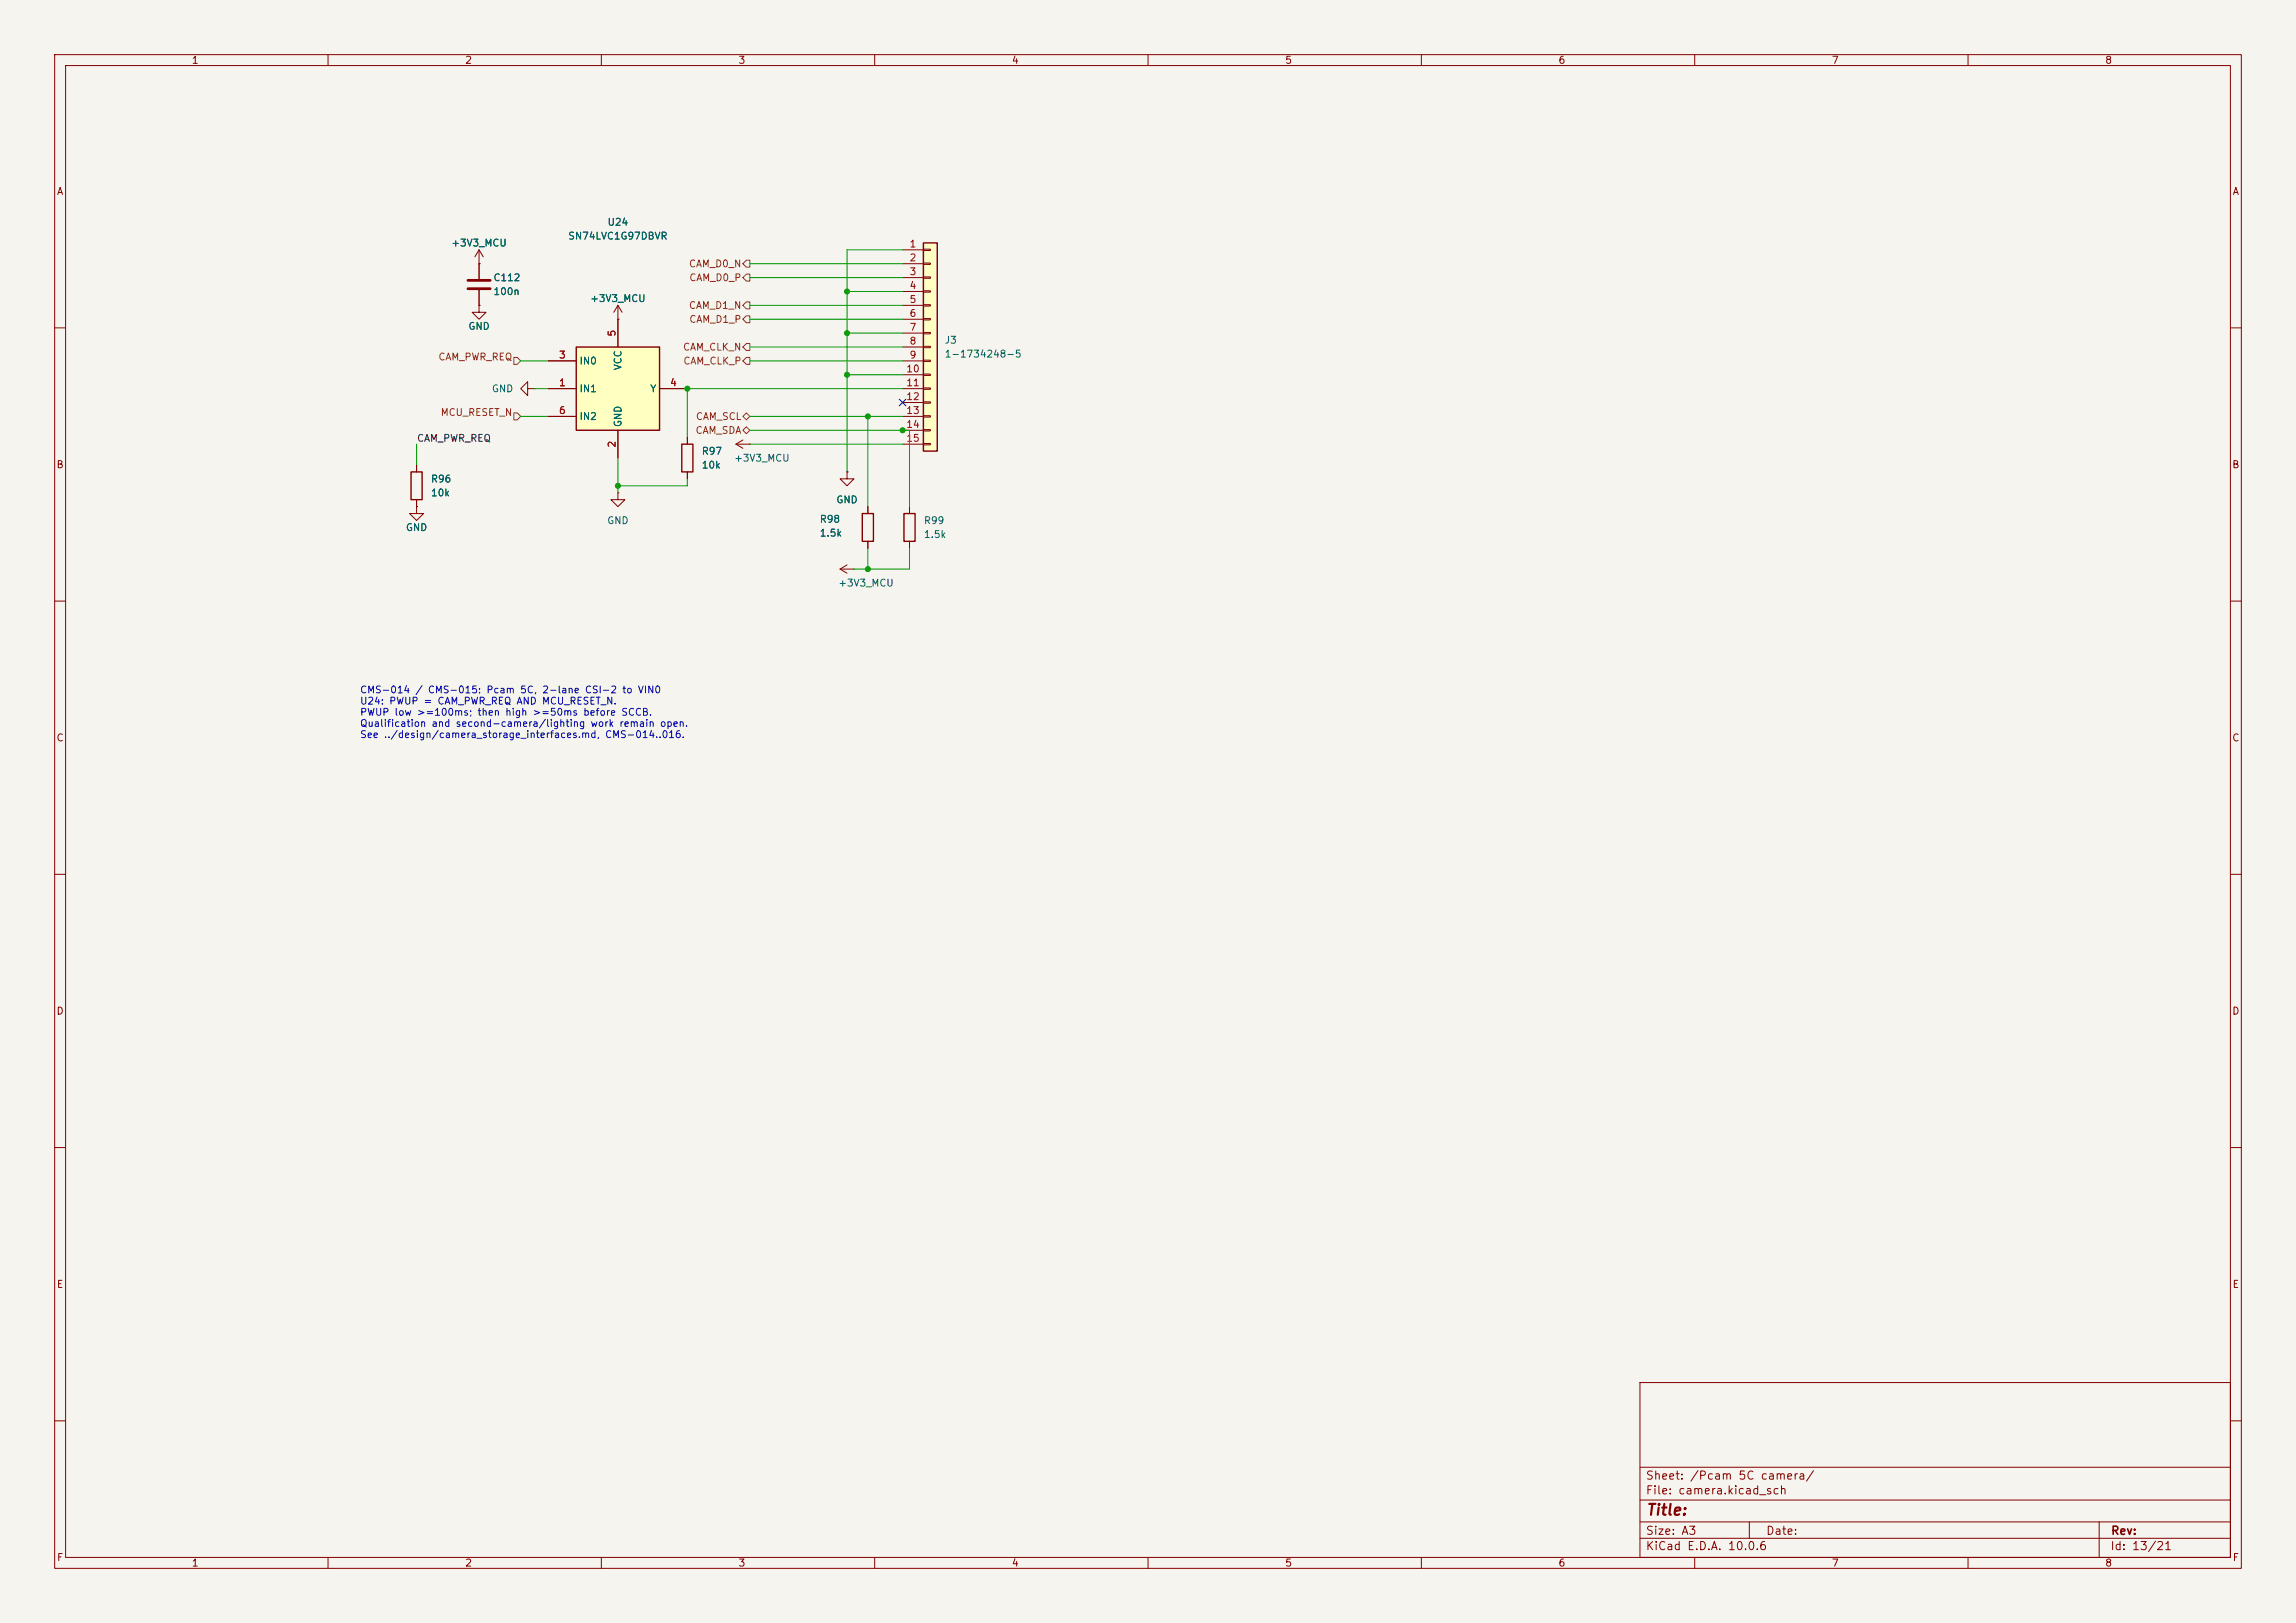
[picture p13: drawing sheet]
(kicad_sch
 (version 20260306)
 (generator "eeschema")
 (generator_version "10.0")
 (paper "A3")
 (lib_symbols
  (symbol "Connector_Generic:Conn_01x15"
   (pin_names
    (offset 1.016) (hide yes)) (exclude_from_sim no) (in_bom yes) (on_board yes)
   (in_pos_files yes)
   (duplicate_pin_numbers_are_jumpers no)
   (property "Reference" "J" (at 0 20.32 0) (show_name no) (do_not_autoplace no) (effects (font (size 1.27 1.27))))
   (property "Value" "Conn_01x15" (at 0 -20.32 0) (show_name no) (do_not_autoplace no) (effects (font (size 1.27 1.27))))
   (property "Footprint" "" (at 0 0 0) (show_name no) (do_not_autoplace no) (hide yes) (effects (font (size 1.27 1.27))))
   (property "Datasheet" "" (at 0 0 0) (show_name no) (do_not_autoplace no) (hide yes) (effects (font (size 1.27 1.27))))
   (property "Description" "Generic connector, single row, 01x15, script generated (kicad-library-utils/schlib/autogen/connector/)" (at 0 0 0) (show_name no) (do_not_autoplace no) (hide yes) (effects (font (size 1.27 1.27))))
   (symbol "Conn_01x15_1_1"
    (rectangle (start -1.27 19.05) (end 1.27 -19.05) (stroke (width 0.254) (type default)) (fill (type background)))
    (rectangle (start -1.27 17.907) (end 0 17.653) (stroke (width 0.1524) (type default)) (fill (type none)))
    (rectangle (start -1.27 15.367) (end 0 15.113) (stroke (width 0.1524) (type default)) (fill (type none)))
    (rectangle (start -1.27 12.827) (end 0 12.573) (stroke (width 0.1524) (type default)) (fill (type none)))
    (rectangle (start -1.27 10.287) (end 0 10.033) (stroke (width 0.1524) (type default)) (fill (type none)))
    (rectangle (start -1.27 7.747) (end 0 7.493) (stroke (width 0.1524) (type default)) (fill (type none)))
    (rectangle (start -1.27 5.207) (end 0 4.953) (stroke (width 0.1524) (type default)) (fill (type none)))
    (rectangle (start -1.27 2.667) (end 0 2.413) (stroke (width 0.1524) (type default)) (fill (type none)))
    (rectangle (start -1.27 0.127) (end 0 -0.127) (stroke (width 0.1524) (type default)) (fill (type none)))
    (rectangle (start -1.27 -2.413) (end 0 -2.667) (stroke (width 0.1524) (type default)) (fill (type none)))
    (rectangle (start -1.27 -4.953) (end 0 -5.207) (stroke (width 0.1524) (type default)) (fill (type none)))
    (rectangle (start -1.27 -7.493) (end 0 -7.747) (stroke (width 0.1524) (type default)) (fill (type none)))
    (rectangle (start -1.27 -10.033) (end 0 -10.287) (stroke (width 0.1524) (type default)) (fill (type none)))
    (rectangle (start -1.27 -12.573) (end 0 -12.827) (stroke (width 0.1524) (type default)) (fill (type none)))
    (rectangle (start -1.27 -15.113) (end 0 -15.367) (stroke (width 0.1524) (type default)) (fill (type none)))
    (rectangle (start -1.27 -17.653) (end 0 -17.907) (stroke (width 0.1524) (type default)) (fill (type none)))
    (pin passive line (at -5.08 17.78 0) (length 3.81) (name "Pin_1" (effects (font (size 1.27 1.27)))) (number "1" (effects (font (size 1.27 1.27)))))
    (pin passive line (at -5.08 15.24 0) (length 3.81) (name "Pin_2" (effects (font (size 1.27 1.27)))) (number "2" (effects (font (size 1.27 1.27)))))
    (pin passive line (at -5.08 12.7 0) (length 3.81) (name "Pin_3" (effects (font (size 1.27 1.27)))) (number "3" (effects (font (size 1.27 1.27)))))
    (pin passive line (at -5.08 10.16 0) (length 3.81) (name "Pin_4" (effects (font (size 1.27 1.27)))) (number "4" (effects (font (size 1.27 1.27)))))
    (pin passive line (at -5.08 7.62 0) (length 3.81) (name "Pin_5" (effects (font (size 1.27 1.27)))) (number "5" (effects (font (size 1.27 1.27)))))
    (pin passive line (at -5.08 5.08 0) (length 3.81) (name "Pin_6" (effects (font (size 1.27 1.27)))) (number "6" (effects (font (size 1.27 1.27)))))
    (pin passive line (at -5.08 2.54 0) (length 3.81) (name "Pin_7" (effects (font (size 1.27 1.27)))) (number "7" (effects (font (size 1.27 1.27)))))
    (pin passive line (at -5.08 0 0) (length 3.81) (name "Pin_8" (effects (font (size 1.27 1.27)))) (number "8" (effects (font (size 1.27 1.27)))))
    (pin passive line (at -5.08 -2.54 0) (length 3.81) (name "Pin_9" (effects (font (size 1.27 1.27)))) (number "9" (effects (font (size 1.27 1.27)))))
    (pin passive line (at -5.08 -5.08 0) (length 3.81) (name "Pin_10" (effects (font (size 1.27 1.27)))) (number "10" (effects (font (size 1.27 1.27)))))
    (pin passive line (at -5.08 -7.62 0) (length 3.81) (name "Pin_11" (effects (font (size 1.27 1.27)))) (number "11" (effects (font (size 1.27 1.27)))))
    (pin passive line (at -5.08 -10.16 0) (length 3.81) (name "Pin_12" (effects (font (size 1.27 1.27)))) (number "12" (effects (font (size 1.27 1.27)))))
    (pin passive line (at -5.08 -12.7 0) (length 3.81) (name "Pin_13" (effects (font (size 1.27 1.27)))) (number "13" (effects (font (size 1.27 1.27)))))
    (pin passive line (at -5.08 -15.24 0) (length 3.81) (name "Pin_14" (effects (font (size 1.27 1.27)))) (number "14" (effects (font (size 1.27 1.27)))))
    (pin passive line (at -5.08 -17.78 0) (length 3.81) (name "Pin_15" (effects (font (size 1.27 1.27)))) (number "15" (effects (font (size 1.27 1.27))))))
   (embedded_fonts no))
  (symbol "Device:C"
   (pin_numbers (hide yes))
   (pin_names
    (offset 0.254)) (exclude_from_sim no) (in_bom yes) (on_board yes)
   (in_pos_files yes)
   (duplicate_pin_numbers_are_jumpers no)
   (property "Reference" "C" (at 0.635 2.54 0) (show_name no) (do_not_autoplace no) (effects (font (size 1.27 1.27)) (justify left)))
   (property "Value" "C" (at 0.635 -2.54 0) (show_name no) (do_not_autoplace no) (effects (font (size 1.27 1.27)) (justify left)))
   (property "Footprint" "" (at 0.9652 -3.81 0) (show_name no) (do_not_autoplace no) (hide yes) (effects (font (size 1.27 1.27))))
   (property "Datasheet" "" (at 0 0 0) (show_name no) (do_not_autoplace no) (hide yes) (effects (font (size 1.27 1.27))))
   (property "Description" "Unpolarized capacitor" (at 0 0 0) (show_name no) (do_not_autoplace no) (hide yes) (effects (font (size 1.27 1.27))))
   (symbol "C_0_1"
    (polyline (pts (xy -2.032 0.762) (xy 2.032 0.762)) (stroke (width 0.508) (type default)) (fill (type none)))
    (polyline (pts (xy -2.032 -0.762) (xy 2.032 -0.762)) (stroke (width 0.508) (type default)) (fill (type none))))
   (symbol "C_1_1"
    (pin passive line (at 0 3.81 270) (length 2.794) (name "" (effects (font (size 1.27 1.27)))) (number "1" (effects (font (size 1.27 1.27)))))
    (pin passive line (at 0 -3.81 90) (length 2.794) (name "" (effects (font (size 1.27 1.27)))) (number "2" (effects (font (size 1.27 1.27))))))
   (embedded_fonts no))
  (symbol "Device:R"
   (pin_numbers (hide yes))
   (pin_names
    (offset 0)) (exclude_from_sim no) (in_bom yes) (on_board yes)
   (in_pos_files yes)
   (duplicate_pin_numbers_are_jumpers no)
   (property "Reference" "R" (at 2.032 0 90) (show_name no) (do_not_autoplace no) (effects (font (size 1.27 1.27))))
   (property "Value" "R" (at 0 0 90) (show_name no) (do_not_autoplace no) (effects (font (size 1.27 1.27))))
   (property "Footprint" "" (at -1.778 0 90) (show_name no) (do_not_autoplace no) (hide yes) (effects (font (size 1.27 1.27))))
   (property "Datasheet" "" (at 0 0 0) (show_name no) (do_not_autoplace no) (hide yes) (effects (font (size 1.27 1.27))))
   (property "Description" "Resistor" (at 0 0 0) (show_name no) (do_not_autoplace no) (hide yes) (effects (font (size 1.27 1.27))))
   (symbol "R_0_1"
    (rectangle (start -1.016 -2.54) (end 1.016 2.54) (stroke (width 0.254) (type default)) (fill (type none))))
   (symbol "R_1_1"
    (pin passive line (at 0 3.81 270) (length 1.27) (name "" (effects (font (size 1.27 1.27)))) (number "1" (effects (font (size 1.27 1.27)))))
    (pin passive line (at 0 -3.81 90) (length 1.27) (name "" (effects (font (size 1.27 1.27)))) (number "2" (effects (font (size 1.27 1.27))))))
   (embedded_fonts no))
  (symbol "Power_Devices:SN74LVC1G97DBVR" (exclude_from_sim no) (in_bom yes) (on_board yes)
   (in_pos_files yes)
   (duplicate_pin_numbers_are_jumpers no)
   (property "Reference" "U" (at 0 19.05 0) (show_name no) (do_not_autoplace no) (effects (font (size 1.27 1.27))))
   (property "Value" "SN74LVC1G97DBVR" (at 0 16.51 0) (show_name no) (do_not_autoplace no) (effects (font (size 1.27 1.27))))
   (property "Footprint" "" (at 0 0 0) (show_name no) (do_not_autoplace no) (hide yes) (effects (font (size 1.27 1.27))))
   (property "Datasheet" "https://www.ti.com/lit/ds/symlink/sn74lvc1g97.pdf" (at 0 0 0) (show_name no) (do_not_autoplace no) (hide yes) (effects (font (size 1.27 1.27))))
   (property "Description" "TI SN74LVC1G97DBVR; configurable single gate, 1.65..5.5 V. DBV6: IN1=1 GND=2 IN0=3 Y=4 VCC=5 IN2=6. IN1 low gives Y=IN0 AND IN2. SCES416N." (at 0 0 0) (show_name no) (do_not_autoplace no) (hide yes) (effects (font (size 1.27 1.27))))
   (property "Manufacturer_Name" "Texas Instruments" (at 0 0 0) (show_name no) (do_not_autoplace no) (hide yes) (effects (font (size 1.27 1.27))))
   (property "Manufacturer_Part_Number" "SN74LVC1G97DBVR" (at 0 0 0) (show_name no) (do_not_autoplace no) (hide yes) (effects (font (size 1.27 1.27))))
   (property "DigiKey_Part_Number" "296-15581-1-ND" (at 0 0 0) (show_name no) (do_not_autoplace no) (hide yes) (effects (font (size 1.27 1.27))))
   (property "DigiKey_URL" "https://www.digikey.com/en/products/detail/texas-instruments/SN74LVC1G97DBVR/571196" (at 0 0 0) (show_name no) (do_not_autoplace no) (hide yes) (effects (font (size 1.27 1.27))))
   (property "Sourcing_Snapshot" "2026-09-12: DigiKey Active, 26,850 in stock; USD 0.23 / 0.160 / 0.1213 at qty 1 / 10 / 100; 9-week lead. Unreserved; recheck before purchase." (at 0 0 0) (show_name no) (do_not_autoplace no) (hide yes) (effects (font (size 1.27 1.27))))
   (property "Procurement_Status" "Selected for microSD power and bus qualification gates; low-state load budget checked; startup and rail-collapse qualification pending; footprint deferred." (at 0 0 0) (show_name no) (do_not_autoplace no) (hide yes) (effects (font (size 1.27 1.27))))
   (property "Selection_Basis" "AND configuration: IN1 grounded, IN0 request, IN2 qualifier. SD power qualifier MCU_RESET_N; bus qualifier SD_READY. Main-powered VCC. See ../design/microsd_power_interface.md." (at 0 0 0) (show_name no) (do_not_autoplace no) (hide yes) (effects (font (size 1.27 1.27))))
   (symbol "SN74LVC1G97DBVR_0_1"
    (rectangle (start -7.62 7.62) (end 7.62 -7.62) (stroke (width 0.254) (type default)) (fill (type background))))
   (symbol "SN74LVC1G97DBVR_1_1"
    (pin input line (at -12.7 0 0) (length 5.08) (name "IN1" (effects (font (size 1.27 1.27)))) (number "1" (effects (font (size 1.27 1.27)))))
    (pin power_in line (at 0 -12.7 90) (length 5.08) (name "GND" (effects (font (size 1.27 1.27)))) (number "2" (effects (font (size 1.27 1.27)))))
    (pin input line (at -12.7 5.08 0) (length 5.08) (name "IN0" (effects (font (size 1.27 1.27)))) (number "3" (effects (font (size 1.27 1.27)))))
    (pin output line (at 12.7 0 180) (length 5.08) (name "Y" (effects (font (size 1.27 1.27)))) (number "4" (effects (font (size 1.27 1.27)))))
    (pin power_in line (at 0 12.7 270) (length 5.08) (name "VCC" (effects (font (size 1.27 1.27)))) (number "5" (effects (font (size 1.27 1.27)))))
    (pin input line (at -12.7 -5.08 0) (length 5.08) (name "IN2" (effects (font (size 1.27 1.27)))) (number "6" (effects (font (size 1.27 1.27))))))
   (embedded_fonts no))
  (symbol "power:+3V3"
   (power global)
   (pin_numbers (hide yes))
   (pin_names
    (offset 0) (hide yes)) (exclude_from_sim no) (in_bom yes) (on_board yes)
   (in_pos_files yes)
   (duplicate_pin_numbers_are_jumpers no)
   (property "Reference" "#PWR" (at 0 -3.81 0) (show_name no) (do_not_autoplace no) (hide yes) (effects (font (size 1.27 1.27))))
   (property "Value" "+3V3" (at 0 3.556 0) (show_name no) (do_not_autoplace no) (effects (font (size 1.27 1.27))))
   (property "Footprint" "" (at 0 0 0) (show_name no) (do_not_autoplace no) (hide yes) (effects (font (size 1.27 1.27))))
   (property "Datasheet" "" (at 0 0 0) (show_name no) (do_not_autoplace no) (hide yes) (effects (font (size 1.27 1.27))))
   (property "Description" "Power symbol creates a global label with name \"+3V3\"" (at 0 0 0) (show_name no) (do_not_autoplace no) (hide yes) (effects (font (size 1.27 1.27))))
   (symbol "+3V3_0_1"
    (polyline (pts (xy -0.762 1.27) (xy 0 2.54)) (stroke (width 0) (type default)) (fill (type none)))
    (polyline (pts (xy 0 2.54) (xy 0.762 1.27)) (stroke (width 0) (type default)) (fill (type none)))
    (polyline (pts (xy 0 0) (xy 0 2.54)) (stroke (width 0) (type default)) (fill (type none))))
   (symbol "+3V3_1_1"
    (pin power_in line (at 0 0 90) (length 0) (name "" (effects (font (size 1.27 1.27)))) (number "1" (effects (font (size 1.27 1.27))))))
   (embedded_fonts no))
  (symbol "power:GND"
   (power global)
   (pin_numbers (hide yes))
   (pin_names
    (offset 0) (hide yes)) (exclude_from_sim no) (in_bom yes) (on_board yes)
   (in_pos_files yes)
   (duplicate_pin_numbers_are_jumpers no)
   (property "Reference" "#PWR" (at 0 -6.35 0) (show_name no) (do_not_autoplace no) (hide yes) (effects (font (size 1.27 1.27))))
   (property "Value" "GND" (at 0 -3.81 0) (show_name no) (do_not_autoplace no) (effects (font (size 1.27 1.27))))
   (property "Footprint" "" (at 0 0 0) (show_name no) (do_not_autoplace no) (hide yes) (effects (font (size 1.27 1.27))))
   (property "Datasheet" "" (at 0 0 0) (show_name no) (do_not_autoplace no) (hide yes) (effects (font (size 1.27 1.27))))
   (property "Description" "Power symbol creates a global label with name \"GND\" , ground" (at 0 0 0) (show_name no) (do_not_autoplace no) (hide yes) (effects (font (size 1.27 1.27))))
   (symbol "GND_0_1"
    (polyline (pts (xy 0 0) (xy 0 -1.27) (xy 1.27 -1.27) (xy 0 -2.54) (xy -1.27 -1.27) (xy 0 -1.27)) (stroke (width 0) (type default)) (fill (type none))))
   (symbol "GND_1_1"
    (pin power_in line (at 0 0 270) (length 0) (name "" (effects (font (size 1.27 1.27)))) (number "1" (effects (font (size 1.27 1.27))))))
   (embedded_fonts no)))
 (text "CMS-014 / CMS-015: Pcam 5C, 2-lane CSI-2 to VIN0\nU24: PWUP = CAM_PWR_REQ AND MCU_RESET_N.\nPWUP low >=100ms; then high >=50ms before SCCB.\nQualification and second-camera/lighting work remain open.\nSee ../design/camera_storage_interfaces.md, CMS-014..016."
  (exclude_from_sim no)
  (at 65.786 125.73 0)
  (effects (font (size 1.27 1.27)) (justify left top)))
 (junction
  (at 125.73 71.12)
  (diameter 0)
  (color 0 0 0 0))
 (junction
  (at 158.75 104.14)
  (diameter 0)
  (color 0 0 0 0))
 (junction
  (at 154.94 60.96)
  (diameter 0)
  (color 0 0 0 0))
 (junction
  (at 113.03 88.9)
  (diameter 0)
  (color 0 0 0 0))
 (junction
  (at 158.75 76.2)
  (diameter 0)
  (color 0 0 0 0))
 (junction
  (at 154.94 53.34)
  (diameter 0)
  (color 0 0 0 0))
 (junction
  (at 154.94 68.58)
  (diameter 0)
  (color 0 0 0 0))
 (junction
  (at 165.1 78.74)
  (diameter 0)
  (color 0 0 0 0))
 (no_connect
  (at 165.1 73.66))
 (wire
  (pts (xy 165.1 45.72) (xy 154.94 45.72))
  (stroke (width 0) (type default)))
 (wire
  (pts (xy 113.03 90.17) (xy 113.03 88.9))
  (stroke (width 0) (type default)))
 (wire
  (pts (xy 125.73 71.12) (xy 165.1 71.12))
  (stroke (width 0) (type default)))
 (wire
  (pts (xy 154.94 60.96) (xy 165.1 60.96))
  (stroke (width 0) (type default)))
 (wire
  (pts (xy 137.16 58.42) (xy 165.1 58.42))
  (stroke (width 0) (type default)))
 (wire
  (pts (xy 154.94 68.58) (xy 154.94 86.36))
  (stroke (width 0) (type default)))
 (wire
  (pts (xy 137.16 55.88) (xy 165.1 55.88))
  (stroke (width 0) (type default)))
 (wire
  (pts (xy 154.94 60.96) (xy 154.94 68.58))
  (stroke (width 0) (type default)))
 (wire
  (pts (xy 154.94 45.72) (xy 154.94 53.34))
  (stroke (width 0) (type default)))
 (wire
  (pts (xy 125.73 87.63) (xy 125.73 88.9))
  (stroke (width 0) (type default)))
 (wire
  (pts (xy 113.03 86.36) (xy 113.03 88.9))
  (stroke (width 0) (type default)))
 (wire
  (pts (xy 137.16 63.5) (xy 165.1 63.5))
  (stroke (width 0) (type default)))
 (wire
  (pts (xy 156.21 104.14) (xy 158.75 104.14))
  (stroke (width 0) (type default)))
 (wire
  (pts (xy 113.03 83.82) (xy 113.03 86.36))
  (stroke (width 0) (type default)))
 (wire
  (pts (xy 166.37 100.33) (xy 166.37 104.14))
  (stroke (width 0) (type default)))
 (wire
  (pts (xy 137.16 66.04) (xy 165.1 66.04))
  (stroke (width 0) (type default)))
 (wire
  (pts (xy 166.37 78.74) (xy 166.37 92.71))
  (stroke (width 0) (type default)))
 (wire
  (pts (xy 158.75 76.2) (xy 165.1 76.2))
  (stroke (width 0) (type default)))
 (wire
  (pts (xy 158.75 100.33) (xy 158.75 104.14))
  (stroke (width 0) (type default)))
 (wire
  (pts (xy 165.1 78.74) (xy 166.37 78.74))
  (stroke (width 0) (type default)))
 (wire
  (pts (xy 76.2 85.09) (xy 76.2 81.28))
  (stroke (width 0) (type default)))
 (wire
  (pts (xy 95.25 66.04) (xy 100.33 66.04))
  (stroke (width 0) (type default)))
 (wire
  (pts (xy 137.16 78.74) (xy 165.1 78.74))
  (stroke (width 0) (type default)))
 (wire
  (pts (xy 125.73 71.12) (xy 125.73 80.01))
  (stroke (width 0) (type default)))
 (wire
  (pts (xy 158.75 76.2) (xy 158.75 92.71))
  (stroke (width 0) (type default)))
 (wire
  (pts (xy 137.16 81.28) (xy 165.1 81.28))
  (stroke (width 0) (type default)))
 (wire
  (pts (xy 137.16 48.26) (xy 165.1 48.26))
  (stroke (width 0) (type default)))
 (wire
  (pts (xy 158.75 104.14) (xy 166.37 104.14))
  (stroke (width 0) (type default)))
 (wire
  (pts (xy 154.94 68.58) (xy 165.1 68.58))
  (stroke (width 0) (type default)))
 (wire
  (pts (xy 154.94 53.34) (xy 165.1 53.34))
  (stroke (width 0) (type default)))
 (wire
  (pts (xy 95.25 76.2) (xy 100.33 76.2))
  (stroke (width 0) (type default)))
 (wire
  (pts (xy 154.94 53.34) (xy 154.94 60.96))
  (stroke (width 0) (type default)))
 (wire
  (pts (xy 137.16 50.8) (xy 165.1 50.8))
  (stroke (width 0) (type default)))
 (wire
  (pts (xy 113.03 88.9) (xy 125.73 88.9))
  (stroke (width 0) (type default)))
 (wire
  (pts (xy 137.16 76.2) (xy 158.75 76.2))
  (stroke (width 0) (type default)))
 (label "CAM_PWR_REQ"
  (at 76.2 81.28 0)
  (effects (font (size 1.27 1.27)) (justify left bottom)))
 (hierarchical_label "CAM_D0_N"
  (shape output)
  (at 137.16 48.26 180)
  (effects (font (size 1.27 1.27)) (justify right)))
 (hierarchical_label "CAM_SDA"
  (shape bidirectional)
  (at 137.16 78.74 180)
  (effects (font (size 1.27 1.27)) (justify right)))
 (hierarchical_label "CAM_SCL"
  (shape bidirectional)
  (at 137.16 76.2 180)
  (effects (font (size 1.27 1.27)) (justify right)))
 (hierarchical_label "CAM_D0_P"
  (shape output)
  (at 137.16 50.8 180)
  (effects (font (size 1.27 1.27)) (justify right)))
 (hierarchical_label "CAM_D1_P"
  (shape output)
  (at 137.16 58.42 180)
  (effects (font (size 1.27 1.27)) (justify right)))
 (hierarchical_label "CAM_D1_N"
  (shape output)
  (at 137.16 55.88 180)
  (effects (font (size 1.27 1.27)) (justify right)))
 (hierarchical_label "CAM_CLK_N"
  (shape output)
  (at 137.16 63.5 180)
  (effects (font (size 1.27 1.27)) (justify right)))
 (hierarchical_label "CAM_CLK_P"
  (shape output)
  (at 137.16 66.04 180)
  (effects (font (size 1.27 1.27)) (justify right)))
 (hierarchical_label "CAM_PWR_REQ"
  (shape input)
  (at 95.25 66.04 180)
  (effects (font (size 1.27 1.27)) (justify right bottom)))
 (hierarchical_label "MCU_RESET_N"
  (shape input)
  (at 95.25 76.2 180)
  (effects (font (size 1.27 1.27)) (justify right bottom)))
 (symbol
  (lib_id "power:GND")
  (at 76.2 92.71 0)
  (unit 1)
  (body_style 1)
  (exclude_from_sim no)
  (in_bom yes)
  (on_board yes)
  (in_pos_files yes)
  (dnp no)
  (fields_autoplaced yes)
  (property "Reference" "#PWR0445" (at 76.2 99.06 0) (hide yes) (show_name no) (do_not_autoplace no) (effects (font (size 1.27 1.27))))
  (property "Value" "GND" (at 76.2 96.52 0) (show_name no) (do_not_autoplace no) (effects (font (size 1.27 1.27))))
  (property "Footprint" "" (at 76.2 92.71 0) (hide yes) (show_name no) (do_not_autoplace no) (effects (font (size 1.27 1.27))))
  (property "Datasheet" "" (at 76.2 92.71 0) (hide yes) (show_name no) (do_not_autoplace no) (effects (font (size 1.27 1.27))))
  (property "Description" "Power symbol creates a global label with name \"GND\" , ground" (at 76.2 92.71 0) (hide yes) (show_name no) (do_not_autoplace no) (effects (font (size 1.27 1.27))))
  (pin "1"))
 (symbol
  (lib_id "Device:R")
  (at 125.73 83.82 0)
  (unit 1)
  (body_style 1)
  (exclude_from_sim no)
  (in_bom yes)
  (on_board yes)
  (in_pos_files yes)
  (dnp no)
  (fields_autoplaced yes)
  (property "Reference" "R97" (at 128.27 82.5499 0) (show_name no) (do_not_autoplace no) (effects (font (size 1.27 1.27)) (justify left)))
  (property "Value" "10k" (at 128.27 85.0899 0) (show_name no) (do_not_autoplace no) (effects (font (size 1.27 1.27)) (justify left)))
  (property "Footprint" "" (at 123.952 83.82 90) (hide yes) (show_name no) (do_not_autoplace no) (effects (font (size 1.27 1.27))))
  (property "Datasheet" "https://yageogroup.com/component-documentation/download/specsheet/RC0603FR-0710KL" (at 125.73 83.82 0) (hide yes) (show_name no) (do_not_autoplace no) (effects (font (size 1.27 1.27))))
  (property "Description" "Resistor" (at 125.73 83.82 0) (hide yes) (show_name no) (do_not_autoplace no) (effects (font (size 1.27 1.27))))
  (property "DigiKey_Part_Number" "311-10.0KHRCT-ND" (at 125.73 83.82 0) (hide yes) (show_name no) (do_not_autoplace no) (effects (font (size 1.27 1.27))))
  (property "DigiKey_URL" "https://www.digikey.com/en/products/detail/yageo/RC0603FR-0710KL/726880" (at 125.73 83.82 0) (hide yes) (show_name no) (do_not_autoplace no) (effects (font (size 1.27 1.27))))
  (property "Procurement_Status" "Active; stocked DigiKey 2026-09-12; footprint and assembly qualification deferred." (at 125.73 83.82 0) (hide yes) (show_name no) (do_not_autoplace no) (effects (font (size 1.27 1.27))))
  (property "Selection_Basis" "Camera PWUP output pull-down: 10k, 1%, 100ppm/C. With 100C drift model, Rmax=10201 ohm; a 20uA total off-state leakage acceptance allocation gives 0.20402V. This allocation is not a module leakage guarantee; qualify powered-off and rail-collapse behavior. See ../design/camera_storage_interfaces.md." (at 125.73 83.82 0) (hide yes) (show_name no) (do_not_autoplace no) (effects (font (size 1.27 1.27))))
  (property "Sourcing_Snapshot" "Reviewed 2026-10-05: Mouser indexed last-week listing 2782034 stock, CT MOQ1 USD0.10/1, 0.014/10, 0.008/100; DigiKey zero stock. Not a live reservation; recheck before purchase. Supersedes September stock snapshots." (at 125.73 83.82 0) (hide yes) (show_name no) (do_not_autoplace no) (effects (font (size 1.27 1.27))))
  (property "Manufacturer_Name" "YAGEO" (at 125.73 83.82 0) (hide yes) (show_name no) (do_not_autoplace no) (effects (font (size 1.27 1.27))))
  (property "Manufacturer_Part_Number" "RC0603FR-0710KL" (at 125.73 83.82 0) (hide yes) (show_name no) (do_not_autoplace no) (effects (font (size 1.27 1.27))))
  (property "Mouser Part Number" "603-RC0603FR-0710KL" (at 125.73 83.82 0) (hide yes) (show_name no) (do_not_autoplace no) (effects (font (size 1.27 1.27))))
  (property "Mouser Price/Stock" "2026-10-05 indexed listing: 2782034 stock; CT MOQ1; USD 0.10/1, 0.014/10, 0.008/100; unreserved; recheck at order." (at 125.73 83.82 0) (hide yes) (show_name no) (do_not_autoplace no) (effects (font (size 1.27 1.27))))
  (property "Mouser_URL" "https://www.mouser.com/en/ProductDetail/603-RC0603FR-0710KL" (at 125.73 83.82 0) (hide yes) (show_name no) (do_not_autoplace no) (effects (font (size 1.27 1.27))))
  (pin "1")
  (pin "2"))
 (symbol
  (lib_id "Power_Devices:SN74LVC1G97DBVR")
  (at 113.03 71.12 0)
  (unit 1)
  (body_style 1)
  (exclude_from_sim no)
  (in_bom yes)
  (on_board yes)
  (in_pos_files yes)
  (dnp no)
  (property "Reference" "U24" (at 113.03 40.64 0) (show_name no) (do_not_autoplace yes) (effects (font (size 1.27 1.27))))
  (property "Value" "SN74LVC1G97DBVR" (at 113.03 43.18 0) (show_name no) (do_not_autoplace yes) (effects (font (size 1.27 1.27))))
  (property "Footprint" "" (at 113.03 71.12 0) (hide yes) (show_name no) (do_not_autoplace no) (effects (font (size 1.27 1.27))))
  (property "Datasheet" "https://www.ti.com/lit/ds/symlink/sn74lvc1g97.pdf" (at 113.03 71.12 0) (hide yes) (show_name no) (do_not_autoplace no) (effects (font (size 1.27 1.27))))
  (property "Description" "TI SN74LVC1G97DBVR; configurable single gate, 1.65..5.5 V. DBV6: IN1=1 GND=2 IN0=3 Y=4 VCC=5 IN2=6. IN1 low gives Y=IN0 AND IN2. SCES416N." (at 113.03 71.12 0) (hide yes) (show_name no) (do_not_autoplace no) (effects (font (size 1.27 1.27))))
  (property "Manufacturer_Name" "Texas Instruments" (at 113.03 71.12 0) (hide yes) (show_name no) (do_not_autoplace no) (effects (font (size 1.27 1.27))))
  (property "Manufacturer_Part_Number" "SN74LVC1G97DBVR" (at 113.03 71.12 0) (hide yes) (show_name no) (do_not_autoplace no) (effects (font (size 1.27 1.27))))
  (property "DigiKey_Part_Number" "296-15581-1-ND" (at 113.03 71.12 0) (hide yes) (show_name no) (do_not_autoplace no) (effects (font (size 1.27 1.27))))
  (property "DigiKey_URL" "https://www.digikey.com/en/products/detail/texas-instruments/SN74LVC1G97DBVR/571196" (at 113.03 71.12 0) (hide yes) (show_name no) (do_not_autoplace no) (effects (font (size 1.27 1.27))))
  (property "Sourcing_Snapshot" "2026-09-12: DigiKey Active, 26,850 in stock; USD 0.23 / 0.160 / 0.1213 at qty 1 / 10 / 100; 9-week lead. Unreserved; recheck before purchase." (at 113.03 71.12 0) (hide yes) (show_name no) (do_not_autoplace no) (effects (font (size 1.27 1.27))))
  (property "Procurement_Status" "Selected for reset-qualified Pcam PWUP; startup and rail-collapse qualification pending; footprint and assembly qualification deferred." (at 113.03 71.12 0) (hide yes) (show_name no) (do_not_autoplace no) (effects (font (size 1.27 1.27))))
  (property "Selection_Basis" "Camera PWUP qualification: IN1=GND, IN0=CAM_PWR_REQ, IN2=MCU_RESET_N implements AND; main-powered VCC with C112 100n bypass. VOL <=0.1V at 100uA supports LP5907 EN low; VOH >=2.4V at 16mA at 3V test point. Continuous-supply, off-state and rail-collapse behavior require qualification. See ../design/camera_storage_interfaces.md." (at 113.03 71.12 0) (hide yes) (show_name no) (do_not_autoplace no) (effects (font (size 1.27 1.27))))
  (pin "5")
  (pin "3")
  (pin "4")
  (pin "1")
  (pin "6")
  (pin "2"))
 (symbol
  (lib_id "power:+3V3")
  (at 113.03 58.42 0)
  (unit 1)
  (body_style 1)
  (exclude_from_sim no)
  (in_bom yes)
  (on_board yes)
  (in_pos_files yes)
  (dnp no)
  (fields_autoplaced yes)
  (property "Reference" "#PWR0224" (at 116.84 58.42 0) (hide yes) (show_name no) (do_not_autoplace no) (effects (font (size 1.27 1.27))))
  (property "Value" "+3V3_MCU" (at 113.03 54.61 0) (show_name no) (do_not_autoplace no) (effects (font (size 1.27 1.27))))
  (property "Footprint" "" (at 113.03 58.42 0) (hide yes) (show_name no) (do_not_autoplace no) (effects (font (size 1.27 1.27))))
  (property "Datasheet" "" (at 113.03 58.42 0) (hide yes) (show_name no) (do_not_autoplace no) (effects (font (size 1.27 1.27))))
  (property "Description" "Power symbol creates a global label with name \"+3V3\"" (at 113.03 58.42 0) (hide yes) (show_name no) (do_not_autoplace no) (effects (font (size 1.27 1.27))))
  (pin "1"))
 (symbol
  (lib_id "Device:C")
  (at 87.63 52.07 0)
  (unit 1)
  (body_style 1)
  (exclude_from_sim no)
  (in_bom yes)
  (on_board yes)
  (in_pos_files yes)
  (dnp no)
  (fields_autoplaced yes)
  (property "Reference" "C112" (at 90.17 50.8 0) (show_name no) (do_not_autoplace no) (effects (font (size 1.27 1.27)) (justify left)))
  (property "Value" "100n" (at 90.17 53.34 0) (show_name no) (do_not_autoplace no) (effects (font (size 1.27 1.27)) (justify left)))
  (property "Footprint" "" (at 88.5952 55.88 0) (hide yes) (show_name no) (do_not_autoplace no) (effects (font (size 1.27 1.27))))
  (property "Datasheet" "https://product.tdk.com/en/search/capacitor/ceramic/mlcc/info?part_no=C1608X7R1H104K080AA" (at 87.63 52.07 0) (hide yes) (show_name no) (do_not_autoplace no) (effects (font (size 1.27 1.27))))
  (property "Description" "Unpolarized capacitor" (at 87.63 52.07 0) (hide yes) (show_name no) (do_not_autoplace no) (effects (font (size 1.27 1.27))))
  (property "DigiKey_Part_Number" "445-1314-1-ND" (at 87.63 52.07 0) (hide yes) (show_name no) (do_not_autoplace no) (effects (font (size 1.27 1.27))))
  (property "DigiKey_URL" "https://www.digikey.com/en/products/detail/tdk/C1608X7R1H104K080AA/513811" (at 87.63 52.07 0) (hide yes) (show_name no) (do_not_autoplace no) (effects (font (size 1.27 1.27))))
  (property "Manufacturer_Name" "TDK Corporation" (at 87.63 52.07 0) (hide yes) (show_name no) (do_not_autoplace no) (effects (font (size 1.27 1.27))))
  (property "Manufacturer_Part_Number" "C1608X7R1H104K080AA" (at 87.63 52.07 0) (hide yes) (show_name no) (do_not_autoplace no) (effects (font (size 1.27 1.27))))
  (property "Procurement_Status" "DigiKey lists Active and stocked 2026-09-12. TDK direct retrieval unavailable at sourcing refresh; effective capacitance and footprint qualification deferred." (at 87.63 52.07 0) (hide yes) (show_name no) (do_not_autoplace no) (effects (font (size 1.27 1.27))))
  (property "Selection_Basis" "U24 local bypass: 100nF nominal, 10%, 50V X7R, 0603; reuse selected C111 part. Connect across U24 VCC and GND per TI bypass guidance. Effective capacitance under bias, temperature and aging, placement inductance and supply transients require qualification. See ../design/camera_storage_interfaces.md." (at 87.63 52.07 0) (hide yes) (show_name no) (do_not_autoplace no) (effects (font (size 1.27 1.27))))
  (property "Sourcing_Snapshot" "2026-09-12 DigiKey US: Active, 329450 in stock; USD 0.11 / 0.06 / 0.0359 at qty 1 / 10 / 100; 24-week lead. Unreserved; excludes tax/shipping; recheck before purchase." (at 87.63 52.07 0) (hide yes) (show_name no) (do_not_autoplace no) (effects (font (size 1.27 1.27))))
  (pin "1")
  (pin "2"))
 (symbol
  (lib_id "Device:R")
  (at 76.2 88.9 0)
  (unit 1)
  (body_style 1)
  (exclude_from_sim no)
  (in_bom yes)
  (on_board yes)
  (in_pos_files yes)
  (dnp no)
  (fields_autoplaced yes)
  (property "Reference" "R96" (at 78.74 87.6299 0) (show_name no) (do_not_autoplace no) (effects (font (size 1.27 1.27)) (justify left)))
  (property "Value" "10k" (at 78.74 90.1699 0) (show_name no) (do_not_autoplace no) (effects (font (size 1.27 1.27)) (justify left)))
  (property "Footprint" "" (at 74.422 88.9 90) (hide yes) (show_name no) (do_not_autoplace no) (effects (font (size 1.27 1.27))))
  (property "Datasheet" "https://yageogroup.com/component-documentation/download/specsheet/RC0603FR-0710KL" (at 76.2 88.9 0) (hide yes) (show_name no) (do_not_autoplace no) (effects (font (size 1.27 1.27))))
  (property "Description" "Resistor" (at 76.2 88.9 0) (hide yes) (show_name no) (do_not_autoplace no) (effects (font (size 1.27 1.27))))
  (property "Manufacturer_Name" "YAGEO" (at 76.2 88.9 0) (hide yes) (show_name no) (do_not_autoplace no) (effects (font (size 1.27 1.27))))
  (property "Manufacturer_Part_Number" "RC0603FR-0710KL" (at 76.2 88.9 0) (hide yes) (show_name no) (do_not_autoplace no) (effects (font (size 1.27 1.27))))
  (property "DigiKey_Part_Number" "311-10.0KHRCT-ND" (at 76.2 88.9 0) (hide yes) (show_name no) (do_not_autoplace no) (effects (font (size 1.27 1.27))))
  (property "DigiKey_URL" "https://www.digikey.com/en/products/detail/yageo/RC0603FR-0710KL/726880" (at 76.2 88.9 0) (hide yes) (show_name no) (do_not_autoplace no) (effects (font (size 1.27 1.27))))
  (property "Procurement_Status" "Active; stocked DigiKey 2026-09-12; footprint and assembly qualification deferred." (at 76.2 88.9 0) (hide yes) (show_name no) (do_not_autoplace no) (effects (font (size 1.27 1.27))))
  (property "Sourcing_Snapshot" "Reviewed 2026-10-05: Mouser indexed last-week listing 2782034 stock, CT MOQ1 USD0.10/1, 0.014/10, 0.008/100; DigiKey zero stock. Not a live reservation; recheck before purchase. Supersedes September stock snapshots." (at 76.2 88.9 0) (hide yes) (show_name no) (do_not_autoplace no) (effects (font (size 1.27 1.27))))
  (property "Selection_Basis" "Camera request pull-down: 10k, 1%, 100ppm/C. With 100C drift model, Rmax=10201 ohm; allocated MCU plus gate leakage 10uA gives 0.10201V. Powered-off and rail-collapse behavior require qualification. See ../design/camera_storage_interfaces.md." (at 76.2 88.9 0) (hide yes) (show_name no) (do_not_autoplace no) (effects (font (size 1.27 1.27))))
  (property "Mouser Part Number" "603-RC0603FR-0710KL" (at 76.2 88.9 0) (hide yes) (show_name no) (do_not_autoplace no) (effects (font (size 1.27 1.27))))
  (property "Mouser Price/Stock" "2026-10-05 indexed listing: 2782034 stock; CT MOQ1; USD 0.10/1, 0.014/10, 0.008/100; unreserved; recheck at order." (at 76.2 88.9 0) (hide yes) (show_name no) (do_not_autoplace no) (effects (font (size 1.27 1.27))))
  (property "Mouser_URL" "https://www.mouser.com/en/ProductDetail/603-RC0603FR-0710KL" (at 76.2 88.9 0) (hide yes) (show_name no) (do_not_autoplace no) (effects (font (size 1.27 1.27))))
  (pin "1")
  (pin "2"))
 (symbol
  (lib_id "Device:R")
  (at 158.75 96.52 0)
  (unit 1)
  (body_style 1)
  (exclude_from_sim no)
  (in_bom yes)
  (on_board yes)
  (in_pos_files yes)
  (dnp no)
  (property "Reference" "R98" (at 149.86 94.996 0) (show_name no) (do_not_autoplace no) (effects (font (size 1.27 1.27)) (justify left)))
  (property "Value" "1.5k" (at 149.86 97.536 0) (show_name no) (do_not_autoplace no) (effects (font (size 1.27 1.27)) (justify left)))
  (property "Footprint" "" (at 156.972 96.52 90) (hide yes) (show_name no) (do_not_autoplace no) (effects (font (size 1.27 1.27))))
  (property "Datasheet" "https://yageogroup.com/component-documentation/download/specsheet/RC0603FR-071K5L" (at 158.75 96.52 0) (hide yes) (show_name no) (do_not_autoplace no) (effects (font (size 1.27 1.27))))
  (property "Description" "Resistor" (at 158.75 96.52 0) (hide yes) (show_name no) (do_not_autoplace no) (effects (font (size 1.27 1.27))))
  (property "DigiKey_Part_Number" "311-1.50KHRCT-ND" (at 158.75 96.52 0) (hide yes) (show_name no) (do_not_autoplace no) (effects (font (size 1.27 1.27))))
  (property "DigiKey_URL" "https://www.digikey.com/en/products/detail/yageo/RC0603FR-071K5L/726864" (at 158.75 96.52 0) (hide yes) (show_name no) (do_not_autoplace no) (effects (font (size 1.27 1.27))))
  (property "Manufacturer_Name" "YAGEO" (at 158.75 96.52 0) (hide yes) (show_name no) (do_not_autoplace no) (effects (font (size 1.27 1.27))))
  (property "Manufacturer_Part_Number" "RC0603FR-071K5L" (at 158.75 96.52 0) (hide yes) (show_name no) (do_not_autoplace no) (effects (font (size 1.27 1.27))))
  (property "Procurement_Status" "Active; stocked DigiKey 2026-09-12; footprint and assembly qualification deferred." (at 158.75 96.52 0) (hide yes) (show_name no) (do_not_autoplace no) (effects (font (size 1.27 1.27))))
  (property "Selection_Basis" "Camera SCCB host pull-up: 1.5k, 1%, 100ppm/C per Pcam host guidance. Conditional combined host/module sink screen is 3.013mA at 0.4V; require dedicated RA IIC FMPE=1. Host 300ns RC screen permits 231.39pF; module sink, translator drop and complete bus timing require qualification. See ../design/camera_storage_interfaces.md." (at 158.75 96.52 0) (hide yes) (show_name no) (do_not_autoplace no) (effects (font (size 1.27 1.27))))
  (property "Sourcing_Snapshot" "2026-09-12 DigiKey US: Active, 1029247 in stock; USD 0.11 / 0.027 / 0.0129 at qty 1 / 10 / 100; 17-week lead. Unreserved; excludes tax/shipping; recheck before purchase." (at 158.75 96.52 0) (hide yes) (show_name no) (do_not_autoplace no) (effects (font (size 1.27 1.27))))
  (pin "1")
  (pin "2"))
 (symbol
  (lib_id "power:GND")
  (at 113.03 90.17 0)
  (unit 1)
  (body_style 1)
  (exclude_from_sim no)
  (in_bom yes)
  (on_board yes)
  (in_pos_files yes)
  (dnp no)
  (fields_autoplaced yes)
  (property "Reference" "#PWR0223" (at 113.03 96.52 0) (hide yes) (show_name no) (do_not_autoplace no) (effects (font (size 1.27 1.27))))
  (property "Value" "GND" (at 113.03 95.25 0) (show_name no) (do_not_autoplace no) (effects (font (size 1.27 1.27))))
  (property "Footprint" "" (at 113.03 90.17 0) (hide yes) (show_name no) (do_not_autoplace no) (effects (font (size 1.27 1.27))))
  (property "Datasheet" "" (at 113.03 90.17 0) (hide yes) (show_name no) (do_not_autoplace no) (effects (font (size 1.27 1.27))))
  (property "Description" "Power symbol creates a global label with name \"GND\" , ground" (at 113.03 90.17 0) (hide yes) (show_name no) (do_not_autoplace no) (effects (font (size 1.27 1.27))))
  (pin "1"))
 (symbol
  (lib_id "Device:R")
  (at 166.37 96.52 0)
  (unit 1)
  (body_style 1)
  (exclude_from_sim no)
  (in_bom yes)
  (on_board yes)
  (in_pos_files yes)
  (dnp no)
  (fields_autoplaced yes)
  (property "Reference" "R99" (at 168.91 95.2499 0) (show_name no) (do_not_autoplace no) (effects (font (size 1.27 1.27)) (justify left)))
  (property "Value" "1.5k" (at 168.91 97.7899 0) (show_name no) (do_not_autoplace no) (effects (font (size 1.27 1.27)) (justify left)))
  (property "Footprint" "" (at 164.592 96.52 90) (hide yes) (show_name no) (do_not_autoplace no) (effects (font (size 1.27 1.27))))
  (property "Datasheet" "https://yageogroup.com/component-documentation/download/specsheet/RC0603FR-071K5L" (at 166.37 96.52 0) (hide yes) (show_name no) (do_not_autoplace no) (effects (font (size 1.27 1.27))))
  (property "Description" "Resistor" (at 166.37 96.52 0) (hide yes) (show_name no) (do_not_autoplace no) (effects (font (size 1.27 1.27))))
  (property "DigiKey_Part_Number" "311-1.50KHRCT-ND" (at 166.37 96.52 0) (hide yes) (show_name no) (do_not_autoplace no) (effects (font (size 1.27 1.27))))
  (property "DigiKey_URL" "https://www.digikey.com/en/products/detail/yageo/RC0603FR-071K5L/726864" (at 166.37 96.52 0) (hide yes) (show_name no) (do_not_autoplace no) (effects (font (size 1.27 1.27))))
  (property "Manufacturer_Name" "YAGEO" (at 166.37 96.52 0) (hide yes) (show_name no) (do_not_autoplace no) (effects (font (size 1.27 1.27))))
  (property "Manufacturer_Part_Number" "RC0603FR-071K5L" (at 166.37 96.52 0) (hide yes) (show_name no) (do_not_autoplace no) (effects (font (size 1.27 1.27))))
  (property "Procurement_Status" "Active; stocked DigiKey 2026-09-12; footprint and assembly qualification deferred." (at 166.37 96.52 0) (hide yes) (show_name no) (do_not_autoplace no) (effects (font (size 1.27 1.27))))
  (property "Selection_Basis" "Camera SCCB host pull-up: 1.5k, 1%, 100ppm/C per Pcam host guidance. Conditional combined host/module sink screen is 3.013mA at 0.4V; require dedicated RA IIC FMPE=1. Host 300ns RC screen permits 231.39pF; module sink, translator drop and complete bus timing require qualification. See ../design/camera_storage_interfaces.md." (at 166.37 96.52 0) (hide yes) (show_name no) (do_not_autoplace no) (effects (font (size 1.27 1.27))))
  (property "Sourcing_Snapshot" "2026-09-12 DigiKey US: Active, 1029247 in stock; USD 0.11 / 0.027 / 0.0129 at qty 1 / 10 / 100; 17-week lead. Unreserved; excludes tax/shipping; recheck before purchase." (at 166.37 96.52 0) (hide yes) (show_name no) (do_not_autoplace no) (effects (font (size 1.27 1.27))))
  (pin "1")
  (pin "2"))
 (symbol
  (lib_id "power:+3V3")
  (at 87.63 48.26 0)
  (unit 1)
  (body_style 1)
  (exclude_from_sim no)
  (in_bom yes)
  (on_board yes)
  (in_pos_files yes)
  (dnp no)
  (property "Reference" "#PWR0225" (at 91.44 48.26 0) (hide yes) (show_name no) (do_not_autoplace no) (effects (font (size 1.27 1.27))))
  (property "Value" "+3V3_MCU" (at 87.63 44.45 0) (show_name no) (do_not_autoplace yes) (effects (font (size 1.27 1.27))))
  (property "Footprint" "" (at 87.63 48.26 0) (hide yes) (show_name no) (do_not_autoplace no) (effects (font (size 1.27 1.27))))
  (property "Datasheet" "" (at 87.63 48.26 0) (hide yes) (show_name no) (do_not_autoplace no) (effects (font (size 1.27 1.27))))
  (property "Description" "Power symbol creates a global label with name \"+3V3\"" (at 87.63 48.26 0) (hide yes) (show_name no) (do_not_autoplace no) (effects (font (size 1.27 1.27))))
  (pin "1"))
 (symbol
  (lib_id "power:GND")
  (at 154.94 86.36 0)
  (unit 1)
  (body_style 1)
  (exclude_from_sim no)
  (in_bom yes)
  (on_board yes)
  (in_pos_files yes)
  (dnp no)
  (fields_autoplaced yes)
  (property "Reference" "#PWR0221" (at 154.94 92.71 0) (hide yes) (show_name no) (do_not_autoplace no) (effects (font (size 1.27 1.27))))
  (property "Value" "GND" (at 154.94 91.44 0) (show_name no) (do_not_autoplace no) (effects (font (size 1.27 1.27))))
  (property "Footprint" "" (at 154.94 86.36 0) (hide yes) (show_name no) (do_not_autoplace no) (effects (font (size 1.27 1.27))))
  (property "Datasheet" "" (at 154.94 86.36 0) (hide yes) (show_name no) (do_not_autoplace no) (effects (font (size 1.27 1.27))))
  (property "Description" "Power symbol creates a global label with name \"GND\" , ground" (at 154.94 86.36 0) (hide yes) (show_name no) (do_not_autoplace no) (effects (font (size 1.27 1.27))))
  (pin "1"))
 (symbol
  (lib_id "power:+3V3")
  (at 137.16 81.28 90)
  (unit 1)
  (body_style 1)
  (exclude_from_sim no)
  (in_bom yes)
  (on_board yes)
  (in_pos_files yes)
  (dnp no)
  (property "Reference" "#PWR0222" (at 140.97 81.28 0) (hide yes) (show_name no) (do_not_autoplace no) (effects (font (size 1.27 1.27))))
  (property "Value" "+3V3_MCU" (at 144.526 83.82 90) (show_name no) (do_not_autoplace yes) (effects (font (size 1.27 1.27)) (justify left)))
  (property "Footprint" "" (at 137.16 81.28 0) (hide yes) (show_name no) (do_not_autoplace no) (effects (font (size 1.27 1.27))))
  (property "Datasheet" "" (at 137.16 81.28 0) (hide yes) (show_name no) (do_not_autoplace no) (effects (font (size 1.27 1.27))))
  (property "Description" "Power symbol creates a global label with name \"+3V3\"" (at 137.16 81.28 0) (hide yes) (show_name no) (do_not_autoplace no) (effects (font (size 1.27 1.27))))
  (pin "1"))
 (symbol
  (lib_id "Connector_Generic:Conn_01x15")
  (at 170.18 63.5 0)
  (unit 1)
  (body_style 1)
  (exclude_from_sim no)
  (in_bom yes)
  (on_board yes)
  (in_pos_files yes)
  (dnp no)
  (fields_autoplaced yes)
  (property "Reference" "J3" (at 172.72 62.2299 0) (show_name no) (do_not_autoplace no) (effects (font (size 1.27 1.27)) (justify left)))
  (property "Value" "1-1734248-5" (at 172.72 64.7699 0) (show_name no) (do_not_autoplace no) (effects (font (size 1.27 1.27)) (justify left)))
  (property "Footprint" "" (at 170.18 63.5 0) (hide yes) (show_name no) (do_not_autoplace no) (effects (font (size 1.27 1.27))))
  (property "Datasheet" "https://www.te.com/commerce/DocumentDelivery/DDEController?Action=srchrtrv&DocFormat=pdf&DocLang=English&DocNm=1734248&DocType=Customer+Drawing&PartCntxt=1-1734248-5" (at 170.18 63.5 0) (hide yes) (show_name no) (do_not_autoplace no) (effects (font (size 1.27 1.27))))
  (property "Description" "Generic connector, single row, 01x15, script generated (kicad-library-utils/schlib/autogen/connector/)" (at 170.18 63.5 0) (hide yes) (show_name no) (do_not_autoplace no) (effects (font (size 1.27 1.27))))
  (property "DigiKey_Part_Number" "A101418CT-ND" (at 170.18 63.5 0) (hide yes) (show_name no) (do_not_autoplace no) (effects (font (size 1.27 1.27))))
  (property "DigiKey_URL" "https://www.digikey.com/en/products/detail/te-connectivity-amp-connectors/1-1734248-5/2272380" (at 170.18 63.5 0) (hide yes) (show_name no) (do_not_autoplace no) (effects (font (size 1.27 1.27))))
  (property "Manufacturer_Name" "TE Connectivity" (at 170.18 63.5 0) (hide yes) (show_name no) (do_not_autoplace no) (effects (font (size 1.27 1.27))))
  (property "Manufacturer_Part_Number" "1-1734248-5" (at 170.18 63.5 0) (hide yes) (show_name no) (do_not_autoplace no) (effects (font (size 1.27 1.27))))
  (property "Procurement_Status" "Active; stocked DigiKey 2026-09-12; footprint and assembly qualification deferred" (at 170.18 63.5 0) (hide yes) (show_name no) (do_not_autoplace no) (effects (font (size 1.27 1.27))))
  (property "Selection_Basis" "CMS-014: matches Digilent Zybo Z7 D.1 J2 and Pcam 5C pinout. Wurth 686715100001 cable maps host n to module n; 15 contacts, 1mm pitch, 0.30mm flex. Footprint qualification deferred. See ../design/camera_storage_interfaces.md." (at 170.18 63.5 0) (hide yes) (show_name no) (do_not_autoplace no) (effects (font (size 1.27 1.27))))
  (property "Sourcing_Snapshot" "2026-09-12 DigiKey US: 25233 stock; USD 1.49 / 1.268 / 1.0772 at qty 1 / 10 / 100; 8-week lead time; excludes tax/shipping; stock not reserved." (at 170.18 63.5 0) (hide yes) (show_name no) (do_not_autoplace no) (effects (font (size 1.27 1.27))))
  (pin "14")
  (pin "12")
  (pin "10")
  (pin "4")
  (pin "5")
  (pin "6")
  (pin "13")
  (pin "11")
  (pin "2")
  (pin "8")
  (pin "7")
  (pin "1")
  (pin "15")
  (pin "3")
  (pin "9"))
 (symbol
  (lib_id "power:GND")
  (at 87.63 55.88 0)
  (unit 1)
  (body_style 1)
  (exclude_from_sim no)
  (in_bom yes)
  (on_board yes)
  (in_pos_files yes)
  (dnp no)
  (fields_autoplaced yes)
  (property "Reference" "#PWR0226" (at 87.63 62.23 0) (hide yes) (show_name no) (do_not_autoplace no) (effects (font (size 1.27 1.27))))
  (property "Value" "GND" (at 87.63 59.69 0) (show_name no) (do_not_autoplace no) (effects (font (size 1.27 1.27))))
  (property "Footprint" "" (at 87.63 55.88 0) (hide yes) (show_name no) (do_not_autoplace no) (effects (font (size 1.27 1.27))))
  (property "Datasheet" "" (at 87.63 55.88 0) (hide yes) (show_name no) (do_not_autoplace no) (effects (font (size 1.27 1.27))))
  (property "Description" "Power symbol creates a global label with name \"GND\" , ground" (at 87.63 55.88 0) (hide yes) (show_name no) (do_not_autoplace no) (effects (font (size 1.27 1.27))))
  (pin "1"))
 (symbol
  (lib_id "power:+3V3")
  (at 156.21 104.14 90)
  (unit 1)
  (body_style 1)
  (exclude_from_sim no)
  (in_bom yes)
  (on_board yes)
  (in_pos_files yes)
  (dnp no)
  (property "Reference" "#PWR0227" (at 160.02 104.14 0) (hide yes) (show_name no) (do_not_autoplace no) (effects (font (size 1.27 1.27))))
  (property "Value" "+3V3_MCU" (at 163.576 106.68 90) (show_name no) (do_not_autoplace yes) (effects (font (size 1.27 1.27)) (justify left)))
  (property "Footprint" "" (at 156.21 104.14 0) (hide yes) (show_name no) (do_not_autoplace no) (effects (font (size 1.27 1.27))))
  (property "Datasheet" "" (at 156.21 104.14 0) (hide yes) (show_name no) (do_not_autoplace no) (effects (font (size 1.27 1.27))))
  (property "Description" "Power symbol creates a global label with name \"+3V3\"" (at 156.21 104.14 0) (hide yes) (show_name no) (do_not_autoplace no) (effects (font (size 1.27 1.27))))
  (pin "1"))
 (wire (pts (xy 100.33 71.12) (xy 97.79 71.12)) (stroke (width 0) (type default)))
 (symbol
  (lib_id "power:GND")
  (at 97.79 71.12 270)
  (unit 1)
  (body_style 1)
  (exclude_from_sim no)
  (in_bom yes)
  (on_board yes)
  (in_pos_files yes)
  (dnp no)
  (fields_autoplaced yes)
  (property "Reference" "#PWR0604" (at 97.79 77.47 0) (hide yes) (show_name no) (do_not_autoplace no) (effects (font (size 1.27 1.27))))
  (property "Value" "GND" (at 93.98 71.12 90) (show_name no) (do_not_autoplace no) (effects (justify right) (font (size 1.27 1.27))))
  (property "Footprint" "" (at 97.79 71.12 0) (hide yes) (show_name no) (do_not_autoplace no) (effects (font (size 1.27 1.27))))
  (property "Datasheet" "" (at 97.79 71.12 0) (hide yes) (show_name no) (do_not_autoplace no) (effects (font (size 1.27 1.27))))
  (property "Description" "Power symbol creates a global label with name \"GND\" , ground" (at 97.79 71.12 0) (hide yes) (show_name no) (do_not_autoplace no) (effects (font (size 1.27 1.27))))
  (pin "1")))
